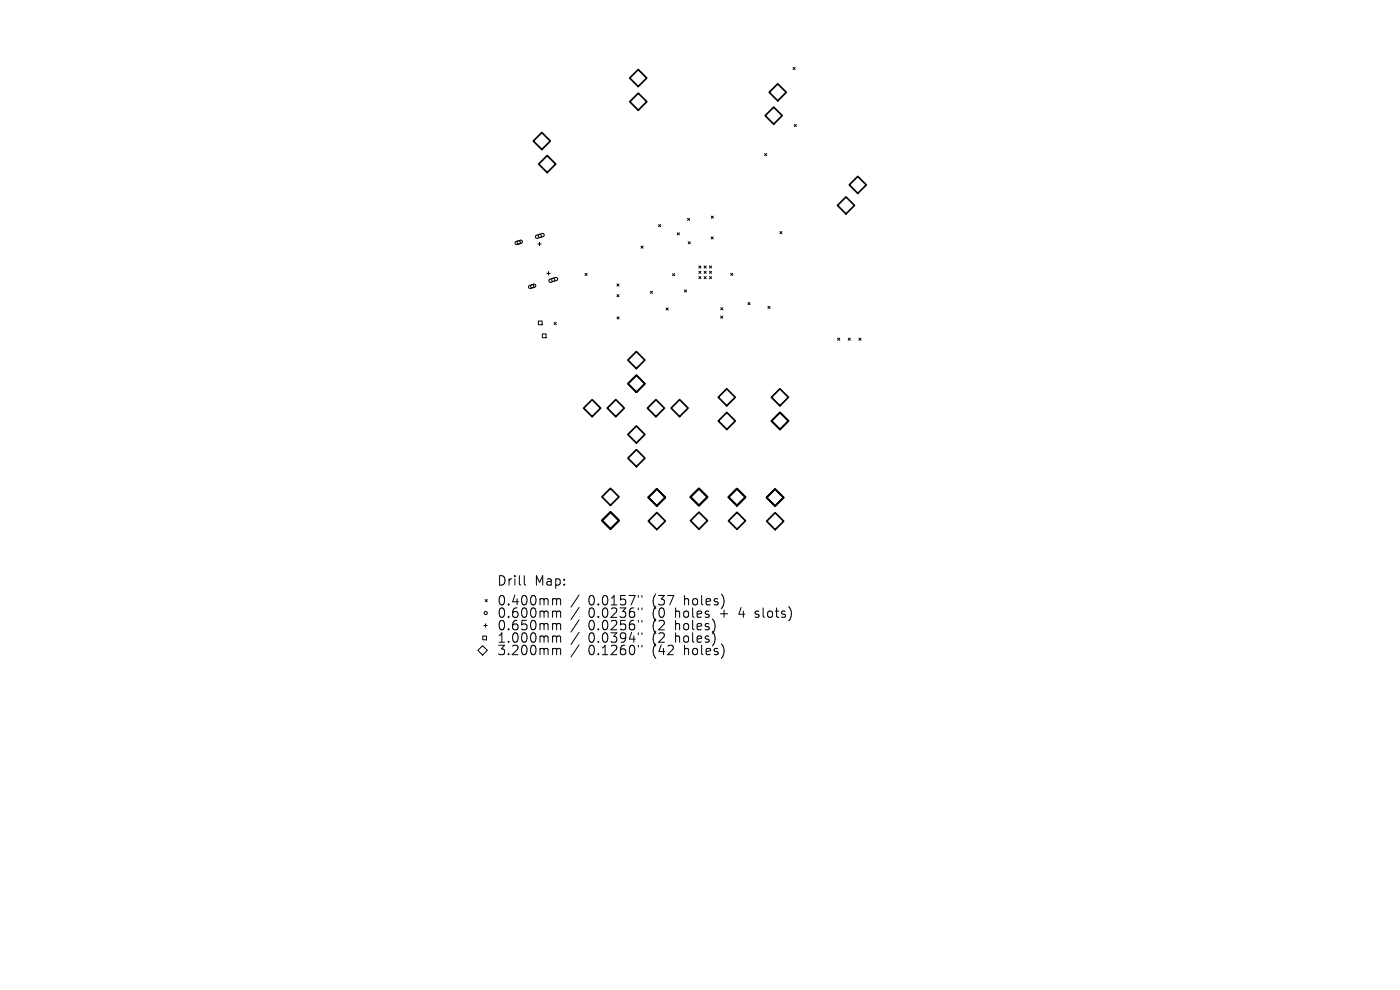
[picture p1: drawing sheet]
<svg xmlns="http://www.w3.org/2000/svg" width="297mm" height="210mm" viewBox="0 0 297 210" stroke-linecap="round" stroke-linejoin="round" font-family="sans-serif">
<defs><g id="words">
<g font-size="2.8">
<text x="105.4" y="124.5">Drill</text>
<text x="113.4" y="124.5">Map:</text>
<text x="105.4" y="128.7">0.400mm</text>
<text x="105.4" y="131.3">0.600mm</text>
<text x="124.8" y="128.7">0.0157&quot;</text>
<text x="124.8" y="131.3">0.0236&quot;</text>
<text x="138.6" y="128.7">(37</text>
<text x="138.6" y="131.3">(0</text>
<text x="143.5" y="131.3">holes</text>
<text x="145.4" y="128.7">holes)</text>
<text x="153.2" y="131.3">+</text>
<text x="157.4" y="131.3">4</text>
<text x="161.1" y="131.3">slots)</text>
<text x="105.4" y="134">0.650mm</text>
<text x="105.4" y="136.6">1.000mm</text>
<text x="124.8" y="134">0.0256&quot;</text>
<text x="124.8" y="136.6">0.0394&quot;</text>
<text x="138.6" y="134">(2</text>
<text x="138.6" y="136.6">(2</text>
<text x="143.5" y="134">holes)</text>
<text x="143.5" y="136.6">holes)</text>
<text x="105.4" y="139.3">3.200mm</text>
<text x="124.8" y="139.3">0.1260&quot;</text>
<text x="138.6" y="139.3">(42</text>
<text x="145.4" y="139.3">holes)</text>
</g>
</g></defs>
<g fill="none" stroke="#000" stroke-width=".21">
<path d="M168.2 14.3l.5 .4M168.7 14.3l-.5 .4M162.2 32.6l.5 .4M162.7 32.6l-.5 .4M168.5 26.4l.4 .4M168.9 26.4l-.4 .4M114.1 51.8h.7M114.5 51.4v.7M116 58h.7M116.4 57.6v.8M124.1 58l.5 .4M124.6 58l-.5 .4"/>
<path d="M136 52.2l.4 .5M136.4 52.2l-.4 .5M139.7 47.6l.5 .5M140.2 47.6l-.5 .5M142.7 58l.4 .5M143.1 58l-.4 .5M143.7 49.4l.4 .4M144.1 49.4l-.4 .4M145.9 46.3l.4 .5M146 51.3l.4 .4M146.3 46.3l-.4 .5M146.4 51.3l-.4 .4"/>
<path d="M148.2 56.4l.5 .5M148.2 57.5l.5 .5M148.2 58.7l.5 .4M148.7 56.4l-.5 .5M148.7 57.5l-.5 .5M148.7 58.7l-.5 .4M149.4 57.5l.4 .5M149.4 58.7l.4 .4M149.4 56.4l.4 .5M149.8 56.4l-.4 .5M149.8 57.5l-.4 .5M149.8 58.7l-.4 .4"/>
<path d="M150.5 57.5l.5 .5M150.5 56.4l.5 .5M150.5 58.7l.5 .4M150.9 50.2l.4 .5M150.9 45.8l.4 .5M151 56.4l-.5 .5M151 57.5l-.5 .5M151 58.7l-.5 .4M151.3 50.2l-.4 .5M151.3 45.8l-.4 .5M155 58l.5 .4M155.5 58l-.5 .4"/>
<path d="M165.4 49.1l.5 .5M165.9 49.1l-.5 .5M114.2 68.1h.8v.8h-.8zM115.1 70.8h.8v.8h-.8zM117.5 68.4l.5 .4M118 68.4l-.5 .4M130.9 60.2l.4 .5M130.9 62.5l.4 .5M130.9 67.2l.5 .5M131.3 60.2l-.4 .5M131.3 62.5l-.4 .5M131.4 67.2l-.5 .5"/>
<path d="M138 61.8l.4 .4M138.4 61.8l-.4 .4M141.3 65.3l.5 .5M141.8 65.3l-.5 .5M145.2 61.5l.4 .4M145.6 61.5l-.4 .4M152.9 67.1l.4 .4M152.9 65.3l.4 .4M153.3 67.1l-.4 .4M153.3 65.3l-.4 .4M158.7 64.2l.4 .4M159.1 64.2l-.4 .4"/>
<path d="M162.9 65l.5 .4M163.4 65l-.5 .4M177.7 71.7l.4 .5M178.1 71.7l-.4 .5M179.9 71.7l.5 .5M180.4 71.7l-.5 .5M182.2 71.7l.5 .5M182.7 71.7l-.5 .5M101.4 138l1-1 1 1-1 1zM102.4 134.9h.8v.8h-.8zM102.6 132.7h.8M102.9 127.2l.5 .4"/>
<path d="M103 132.3v.8M103.4 127.2l-.5 .4M111.2 122.1v1.7l.3 .3M117.5 127l.5 .1 .1 .2M117.5 129.6h.3l.3 .3M117.5 132.3h.3l.3 .3M117.5 134.9h.3l.3 .3M117.5 137.5l.5 .1 .1 .2M118.1 127.3l.3-.3 .4 .1 .1 1.2M118.1 127.3v1M118.1 129.9v1.1M118.1 132.6v1"/>
<path d="M118.1 135.2v1M118.1 137.8v1.1M118.1 129.9l.3-.3 .4 .1 .1 1.3M118.1 132.6l.3-.3 .4 .1 .1 1.2M118.1 135.2l.3-.3 .4 .1 .1 1.2M118.1 137.8l.3-.3 .4 .1 .1 1.3M122.8 126.2l-1.7 2.6M122.8 128.9l-1.7 2.5M122.8 131.5l-1.7 2.6M122.8 134.1l-1.7 2.6M122.8 136.8l-1.7 2.6M135.4 126.3v.4"/>
<path d="M135.4 129v.3M135.4 131.6v.4M135.4 134.2v.4M135.4 136.9v.4M136.2 126.3v.4M136.2 129v.3M136.2 131.6v.4M136.2 134.2v.4M136.2 136.9v.4M160.2 130.9l.2 .1M160.3 129.7v.5"/>
<circle cx="110" cy="51.4" r=".34"/>
<circle cx="114.5" cy="50" r=".34"/>
<circle cx="117.4" cy="59.4" r=".34"/>
<circle cx="112.9" cy="60.7" r=".34"/>
<circle cx="103" cy="130" r=".34"/>
</g>
<path d="M109.4 51.3l1.1-.4 .3 .4-.2 .3-1 .3-.3-.2zM113.7 50l1.4-.5 .4 .3-.2 .4-1.3 .4-.4-.2zM116.5 59.3l1.4-.5 .4 .3-.2 .4-1.3 .4-.3-.2zM112.2 60.6l1.1-.3 .4 .3-.2 .3-1 .3-.3-.2z" fill="none" stroke="#000" stroke-width=".23"/>
<g fill="none" stroke="#000" stroke-width=".36">
<path d="M133.6 16.6l1.8-1.8 1.8 1.8-1.8 1.8zM163.2 19.6l1.8-1.8 1.8 1.8-1.8 1.8zM113.1 29.9l1.8-1.8 1.9 1.8-1.9 1.8zM116.1 33l1.8 1.8-1.8 1.8-1.8-1.8zM133.6 21.6l1.8-1.8 1.8 1.8-1.8 1.8zM162.3 24.5l1.8-1.8 1.8 1.8-1.8 1.8zM180.2 39.2l1.8-1.8 1.8 1.8-1.8 1.8zM177.7 43.6l1.8-1.8 1.8 1.8-1.8 1.8zM135 74.6l1.8 1.8-1.8 1.8-1.8-1.8zM123.8 86.6l1.8-1.8 1.8 1.8-1.8 1.8zM128.8 86.6l1.8-1.8 1.8 1.8-1.8 1.8zM133.2 92.2l1.8-1.8 1.8 1.8-1.8 1.8z"/>
<path d="M133.2 81.4l1.8-1.8 1.8 1.8-1.8 1.8zM133.2 97.2l1.8-1.8 1.8 1.8-1.8 1.8zM137.3 86.6l1.8-1.8 1.9 1.8-1.9 1.8zM142.4 86.6l1.8-1.8 1.8 1.8-1.8 1.8zM152.4 89.3l1.8-1.8 1.8 1.8-1.8 1.8zM154.2 82.5l1.8 1.8-1.8 1.8-1.8-1.8zM163.7 84.3l1.8-1.8 1.8 1.8-1.8 1.8zM165.5 87.5l1.8 1.8-1.8 1.8-1.8-1.8zM127.7 105.4l1.8-1.8 1.8 1.8-1.8 1.8zM127.7 110.4l1.8-1.8 1.8 1.8-1.8 1.8zM137.5 110.5l1.8-1.8 1.9 1.8-1.9 1.8zM139.3 103.7l1.8 1.8-1.8 1.8-1.8-1.8z"/>
<path d="M146.5 105.4l1.8-1.8 1.8 1.8-1.8 1.8zM146.5 110.5l1.8-1.9 1.8 1.9-1.8 1.8zM154.5 105.5l1.8-1.8 1.8 1.8-1.8 1.8zM154.5 110.5l1.8-1.8 1.9 1.8-1.9 1.8zM162.6 105.5l1.8-1.8 1.8 1.8-1.8 1.8zM162.6 110.6l1.8-1.8 1.8 1.8-1.8 1.8z"/>
</g>
<use href="#words"/>
</svg>
